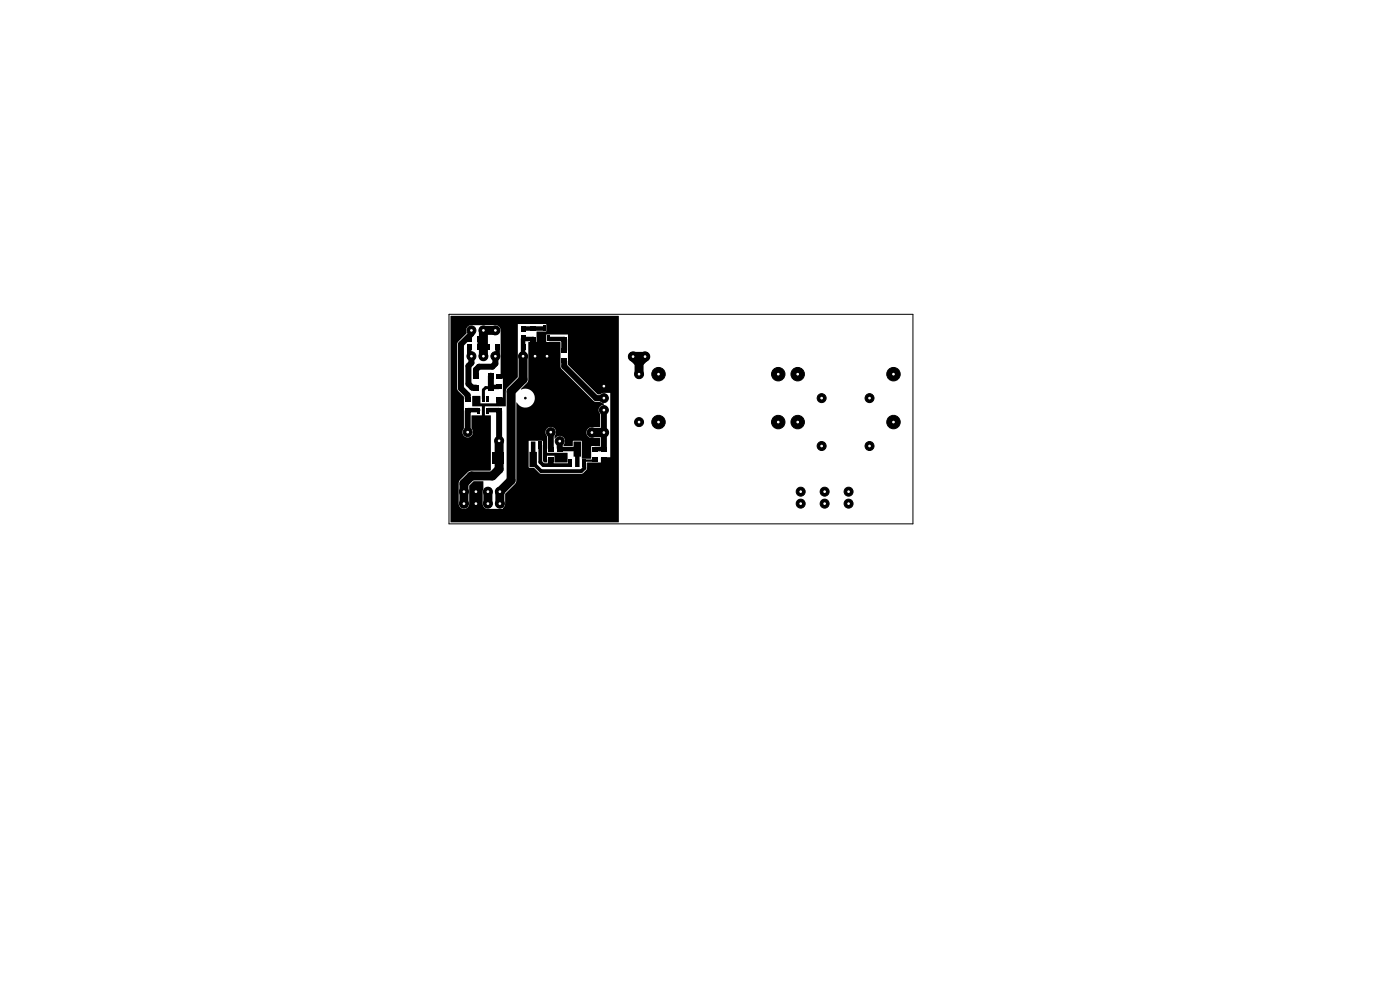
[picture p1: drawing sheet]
<svg xmlns="http://www.w3.org/2000/svg" width="297mm" height="210mm" viewBox="0 0 297 210" stroke-linecap="round" stroke-linejoin="round" font-family="sans-serif">
<g fill="#000">
<path d="M99.1 71.4h.9v1.2h-.9zM99.1 73h.9v1.3h-.9zM100.3 79.1h1.3v1.2h-1.3zM101.3 71.4h.9v1.2h-.9zM101.3 73h.9v1.3h-.9zM102.9 73h.9v1.3h-.9zM103.5 79.1h1.3v1.2h-1.3zM105.1 73h.9v1.3h-.9zM108.3 69.2h.9v1.3h-.9zM108.3 71.1h.9v1.3h-.9zM108.3 73h.9v1.3h-.9zM110.5 69.2h.9v1.3h-.9z"/>
<path d="M110.5 71.1h.9v1.3h-.9zM110.5 73h.9v1.3h-.9zM112.4 69.2h1.3v1h-1.3zM112.4 71.4h1.3v1h-1.3zM115.1 68.9h.6v1.3h-.6zM116 71.1h.7v1.3h-.7zM117 68.9h.6v1.3h-.6zM119.1 73.8h1.2v1h-1.2zM119.1 76h1.2v1h-1.2zM119.1 69.2h1.2v1h-1.2zM119.1 71.4h1.2v1h-1.2zM95.6 67l35.7 .1v43.7h-35.7v-8.3h1.7v4.4a1.12 1.12 0 0 0 1.1 1.1 1.12 1.12 0 0 0 1.1-1.1l.1-3.9 .9-.9h2l-.1 4.8 .2 .5 .3 .4 .5 .2h3.3l.5-1.1v-2.2l2.1-2.1 .2-.4v-6.3h2.7v3.3h1.1l1.4 1.3h8.7l1.1-1 .1-1.4h2.9v-1.1h2v-13.7h-1.5l-.7 .4-.5-.1-6.3-6.2v-6.4h-4.6v1.5l3 .1v5.2l.2 .4 6.8 6.9 .5 .1h.9l.8 .4v.2a1.2 1.2 0 0 0-1 .8 1.2 1.2 0 0 0 .2 1.2v2.8h-2a1.16 1.16 0 0 0-.9 1.2 1.16 1.16 0 0 0 1.1 1.1h1.8v1.6l-1.8 .2-.2 2.6h-1.9l-.1-3.8h-1.7l-.1 1.1-2-.1a1.37 1.37 0 0 0-.2-1.9 1.41 1.41 0 0 0-1.7 .4v-.5a1.13 1.13 0 0 0 0-1.6 1.13 1.13 0 0 0-1.6 0 1.13 1.13 0 0 0 0 1.6v3.5l4.4 .1v2h-2.7l-.1-1.4h-1.6v1.4h-.5l-.3-.3-.1-4.3h-2.9v2.4h-2.7l.1-10.5a2.04 2.04 0 0 0 2.7 .9 2.04 2.04 0 0 0 .9-2.8 2.04 2.04 0 0 0-2.7-.9l1.3-1.4 .3-.5v-8.1l1.7-.1v-2.1l2.1-.1v-1.6h-6l-.1 11.3-2.4 2.6-.1 3.6h-4.4v1.9l1.2 .1v11.5l-.1 .2h-4.2l-.5 .2-1.7 1.7-.3 .7h-1.7v-29.6h1.4v9.6l.2 .4 1.2 1.3v6.7a1.12 1.12 0 0 0 .1 1.6 1.12 1.12 0 0 0 1.5-.1 1.12 1.12 0 0 0 0-1.5v-2.8h2.2v-1.9l-2-.1v-2.1h1.7v1.6h3.4v-1.3h1.4v-4l-1.4-.1v-.8h.9v-9.2a1.11 1.11 0 0 0-1-1.2h-5.1a1.17 1.17 0 0 0-1.1 1.7l-1.8 1.8-.2 .4h-1.4z"/>
<path d="M98.6 84.3h1.3v.9h-1.3zM98.6 86.5h1.3v1h-1.3zM100.3 81.6h1.3v1.3h-1.3zM97.9 95.9h2.6v2.5h-2.6zM101.3 84h.6v1.2h-.6zM101.3 86.5h.6v1.3h-.6zM102.2 84h.7v1.2h-.7zM103.2 84h.6v1.2h-.6zM103.2 86.5h.6v1.3h-.6zM103.5 81.6h1.3v1.3h-1.3zM105.3 81.6h1.2v1h-1.2zM105.3 79.4h1.2v.9h-1.2z"/>
<path d="M105.3 86.5h1.2v1h-1.2zM105.3 84.3h1.2v.9h-1.2zM104.3 95.9h2.5v2.5h-2.5zM111.2 93.7h.8v1.6h-.8zM112.6 93.7h1v2.2h.3v3.2h-1.6v-3.2h.3zM114.2 93.7h.8v1.6h-.8zM116.2 94.8h1.3v.9h-1.3zM116.2 97h1.3v.9h-1.3zM118.1 94.8h1.3v.9h-1.3zM118.1 97h1.3v.9h-1.3zM120.6 97.5h.8v1.6h-.8zM121.7 93.7h1.6v3.2h-.3v2.2h-1v-2.2h-.3z"/>
<path d="M123.6 97.5h.8v1.6h-.8zM125.6 97h1.2v.9h-1.2zM125.6 94.8h1.2v.9h-1.2zM127.5 97h1.2v.9h-1.2zM127.5 94.8h1.2v.9h-1.2z"/>
<circle cx="113" cy="71.9" r=".48"/>
<circle cx="140.3" cy="79.4" r=".48"/>
<circle cx="126.2" cy="97.5" r=".4"/>
</g>
<g fill="#000" stroke="#000" stroke-width=".21">
<circle cx="100" cy="75.6" r=".95"/>
<circle cx="100" cy="70.1" r=".95"/>
<circle cx="102.6" cy="75.6" r=".95"/>
<circle cx="102.6" cy="70.1" r=".95"/>
<circle cx="105.1" cy="75.6" r=".95"/>
<circle cx="105.1" cy="70.1" r=".95"/>
<circle cx="111" cy="75.6" r=".95"/>
<circle cx="113.5" cy="75.6" r=".95"/>
<circle cx="116" cy="75.6" r=".95"/>
<circle cx="134.3" cy="75.6" r="1"/>
<circle cx="135.6" cy="79.4" r=".95"/>
<circle cx="136.8" cy="75.6" r="1"/>
<circle cx="139.7" cy="79.4" r="1.43"/>
<circle cx="165.1" cy="79.4" r="1.43"/>
<circle cx="169.2" cy="79.4" r="1.43"/>
<circle cx="189.5" cy="79.4" r="1.43"/>
<circle cx="99.2" cy="91.7" r=".95"/>
<circle cx="105.9" cy="93.5" r=".95"/>
<circle cx="111.5" cy="84.5" r=".18"/>
<circle cx="116.8" cy="91.7" r=".95"/>
<circle cx="118.7" cy="93.6" r=".95"/>
<circle cx="125.6" cy="91.8" r="1"/>
<circle cx="128.1" cy="91.8" r="1"/>
<circle cx="128.1" cy="84.5" r=".95"/>
<circle cx="128.1" cy="81.9" r=".95"/>
<circle cx="128.1" cy="87" r=".95"/>
<circle cx="135.6" cy="89.5" r=".95"/>
<circle cx="139.7" cy="89.5" r="1.43"/>
<circle cx="165.1" cy="89.5" r="1.43"/>
<circle cx="169.2" cy="89.5" r="1.43"/>
<circle cx="174.3" cy="94.6" r=".95"/>
<circle cx="174.3" cy="84.5" r=".95"/>
<circle cx="184.5" cy="94.6" r=".95"/>
<circle cx="184.5" cy="84.5" r=".95"/>
<circle cx="189.5" cy="89.5" r="1.43"/>
<circle cx="98.4" cy="104.3" r=".95"/>
<circle cx="98.4" cy="106.8" r=".95"/>
<circle cx="101" cy="104.3" r=".95"/>
<circle cx="101" cy="106.8" r=".95"/>
<circle cx="103.5" cy="104.3" r=".95"/>
<circle cx="103.5" cy="106.8" r=".95"/>
<circle cx="106" cy="104.3" r=".95"/>
<circle cx="106" cy="106.8" r=".95"/>
<circle cx="169.9" cy="104.3" r=".95"/>
<circle cx="169.9" cy="106.8" r=".95"/>
<circle cx="174.9" cy="104.3" r=".95"/>
<circle cx="174.9" cy="106.8" r=".95"/>
<circle cx="180" cy="106.8" r=".95"/>
<circle cx="180" cy="104.3" r=".95"/>
</g>
<path d="M95.2 66.7h98.5v44.4h-98.5zM99.5 75.6h.1M105.6 75.6h.1M111 75.6h.1M111 73.8v1.8M101.4 87h.1M103.7 82.2h.1M103.7 87h.1M104.1 82.1h.1M122.5 95.1h.1M128.1 95.3h.1M140.3 89.5h.1" fill="none" stroke="#000" stroke-width=".21"/>
<path d="M100 70.1v.7l-2.2 2.2v9.4l1.4 1.4v.8M100 75.6v1.4l-.6 .6v3.8l.8 .8h.8M104.1 79.7v2.5M105.1 75.6v1.6l-.6 .6h-2.9l-.6 .6v1.3M119.7 76.7v1l6.7 6.8h1.7M119.7 72.1v2M99.2 87.2v4.5M105.9 87.2v6.3M116.8 91.7v3.4M116.8 97.6v.8M118.7 93.6v1.5M128.1 87v8" fill="none" stroke="#000" stroke-width="1.3"/>
<path d="M99.5 73.7v1.9M101.8 72v1.7M105.6 73.7v1.9M111 69.7h4.3M113 71.9h-2v3.7M116.5 71.9h3.2M99.2 87h2.2M103.7 87h2.2M104.1 82.1h1.8M118.7 95.3h3.8M126.2 95.3h1.9" fill="none" stroke="#000" stroke-width=".95"/>
<path d="M113.1 94.5v3.8l1.7 1.6h8.5M114.6 94.5v3.5l.7 .7h5.7M124 98.3v1l-.7 .6" fill="none" stroke="#000" stroke-width=".79"/>
<path d="M104.1 82.2h-1.1l-.4 .5v1.9" fill="none" stroke="#000" stroke-width=".63"/>
<path d="M105.1 70.1h-2.5v5.5M111 75.6v4.9l-2.6 2.5v18.9l-2.4 2.4v2.5M135.6 76.9v2.5M105.9 97.2v2.3l-1.4 1.5h-4.5l-1.6 1.6v4.2M105.9 93.5v3.6M103.5 104.3v2.5" fill="none" stroke="#000" stroke-width="1.9"/>
<path d="M124 97.7h2.2" fill="none" stroke="#000" stroke-width=".48"/>
<path d="M134.3 75.6h2.5l-1.2 1.3zM125.6 91.8h2.5" fill="none" stroke="#000" stroke-width="2"/>
<g fill="#fff" stroke="#fff" stroke-width=".21">
<circle cx="99.2" cy="91.7" r=".17"/>
<circle cx="116.8" cy="91.7" r=".17"/>
<circle cx="118.7" cy="93.6" r=".17"/>
<circle cx="105.9" cy="93.5" r=".17"/>
<circle cx="184.5" cy="84.5" r=".17"/>
<circle cx="174.3" cy="84.5" r=".17"/>
<circle cx="180" cy="104.3" r=".17"/>
<circle cx="180" cy="106.8" r=".17"/>
<circle cx="174.9" cy="104.3" r=".17"/>
<circle cx="174.9" cy="106.8" r=".17"/>
<circle cx="169.9" cy="104.3" r=".17"/>
<circle cx="169.9" cy="106.8" r=".17"/>
<circle cx="106" cy="104.3" r=".17"/>
<circle cx="106" cy="106.8" r=".17"/>
<circle cx="103.5" cy="104.3" r=".17"/>
<circle cx="103.5" cy="106.8" r=".17"/>
<circle cx="101" cy="104.3" r=".17"/>
<circle cx="101" cy="106.8" r=".17"/>
<circle cx="98.4" cy="104.3" r=".17"/>
<circle cx="98.4" cy="106.8" r=".17"/>
<circle cx="139.7" cy="79.4" r=".17"/>
<circle cx="139.7" cy="89.5" r=".17"/>
<circle cx="165.1" cy="89.5" r=".17"/>
<circle cx="165.1" cy="79.4" r=".17"/>
<circle cx="189.5" cy="79.4" r=".17"/>
<circle cx="169.2" cy="79.4" r=".17"/>
<circle cx="105.1" cy="75.6" r=".17"/>
<circle cx="102.6" cy="75.6" r=".17"/>
<circle cx="100" cy="75.6" r=".17"/>
<circle cx="125.6" cy="91.8" r=".17"/>
<circle cx="128.1" cy="91.8" r=".17"/>
<circle cx="128.1" cy="87" r=".17"/>
<circle cx="128.1" cy="84.5" r=".17"/>
<circle cx="128.1" cy="81.9" r=".17"/>
<circle cx="184.5" cy="94.6" r=".17"/>
<circle cx="174.3" cy="94.6" r=".17"/>
<circle cx="135.6" cy="89.5" r=".17"/>
<circle cx="135.6" cy="79.4" r=".17"/>
<circle cx="189.5" cy="89.5" r=".17"/>
<circle cx="169.2" cy="89.5" r=".17"/>
<circle cx="105.1" cy="70.1" r=".17"/>
<circle cx="102.6" cy="70.1" r=".17"/>
<circle cx="100" cy="70.1" r=".17"/>
<circle cx="134.3" cy="75.6" r=".17"/>
<circle cx="136.8" cy="75.6" r=".17"/>
<circle cx="116" cy="75.6" r=".17"/>
<circle cx="113.5" cy="75.6" r=".17"/>
<circle cx="111" cy="75.6" r=".17"/>
</g>
</svg>
